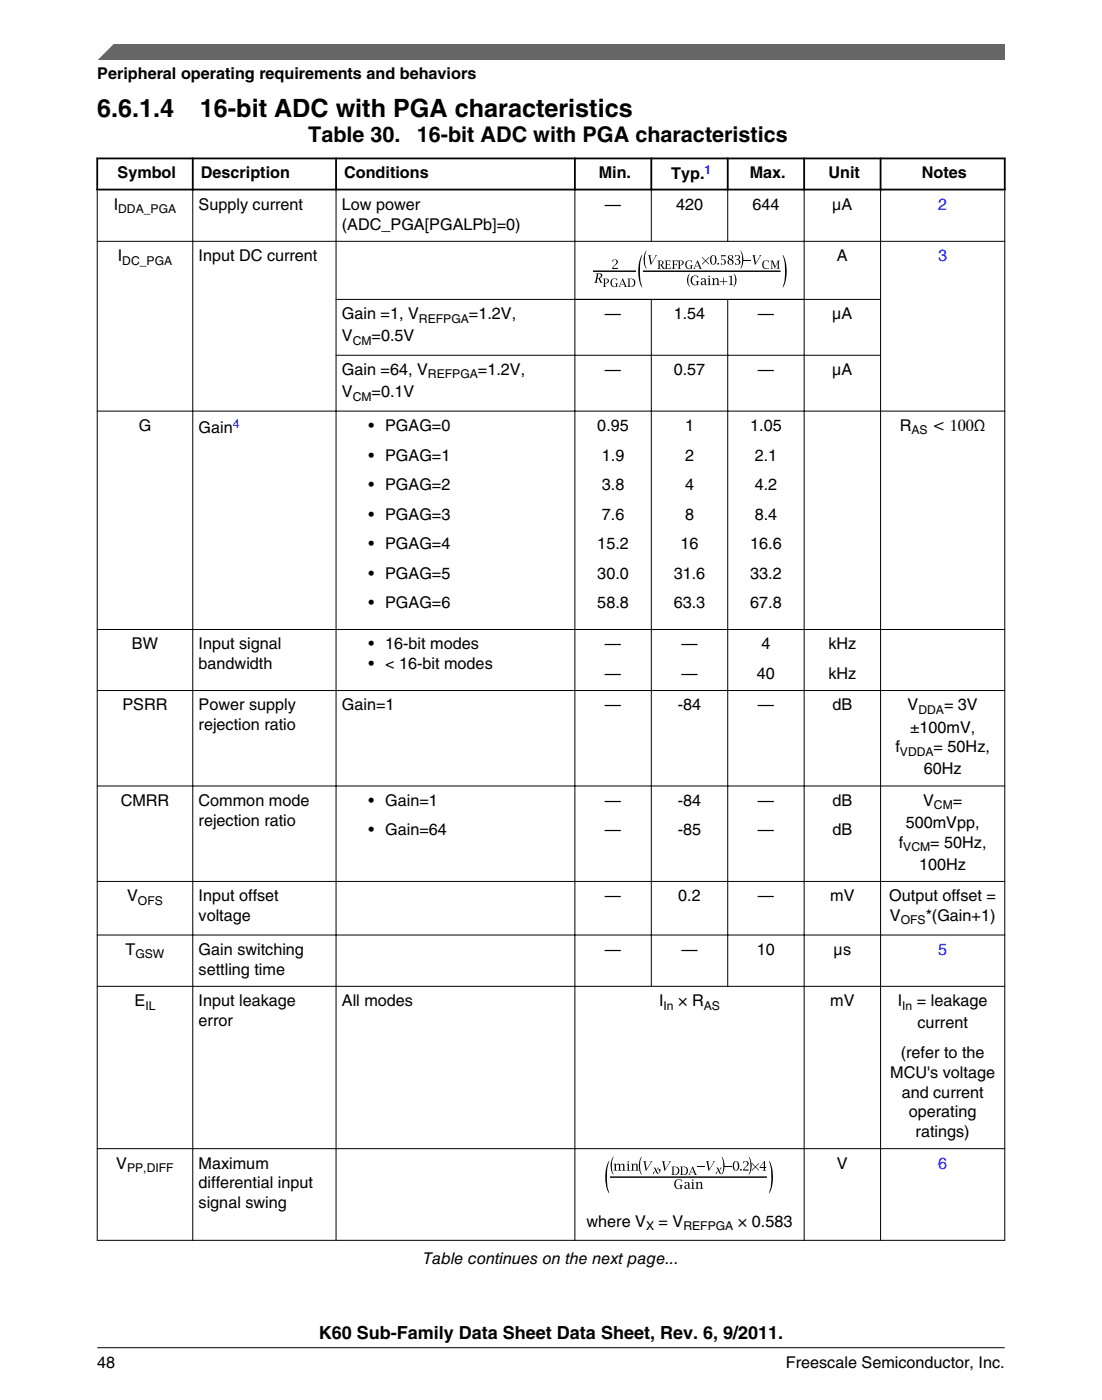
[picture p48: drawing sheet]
<svg xmlns="http://www.w3.org/2000/svg" width="216mm" height="274mm" viewBox="0 0 216 274" stroke-linecap="round" stroke-linejoin="round" font-family="sans-serif">
<defs><g id="words">
<g font-size="4.9">
<text x="19" y="23">6.6.1.4</text>
<text x="39.2" y="23">16-bit ADC with PGA characteristics</text>
</g>
<g font-size="4.2">
<text x="60.4" y="27.9">Table 30.</text>
<text x="81.7" y="27.9">16-bit ADC with PGA characteristics</text>
</g>
<text font-size="3.5" x="62.5" y="262.3">K60 Sub-Family Data Sheet Data Sheet, Rev. 6, 9/2011.</text>
<g font-size="3.2">
<text x="19" y="15.5">Peripheral operating requirements and behaviors</text>
<text x="23" y="34.9">Symbol</text>
<text x="39.4" y="34.9">Description</text>
<text x="67.4" y="34.9">Conditions</text>
<text x="117.3" y="34.9">Min.</text>
<text x="131.5" y="35.1">Typ.</text>
<text x="146.9" y="34.9">Max.</text>
<text x="162.3" y="34.9">Unit</text>
<text x="180.6" y="34.9">Notes</text>
<text x="22.3" y="41.1">I</text>
<text x="38.9" y="41.1">Supply current</text>
<text x="67" y="41.1">Low power</text>
<text x="118.5" y="41.1">—</text>
<text x="132.4" y="41.1">420</text>
<text x="147.4" y="41.1">644</text>
<text x="163.1" y="41.1">μA</text>
<text x="67" y="45">(ADC_PGA[PGALPb]=0)</text>
<text x="23.1" y="51.2">I</text>
<text x="38.9" y="51.2">Input DC current</text>
<text x="164" y="51.2">A</text>
<text x="67" y="62.6">Gain =1, V</text>
<text x="91.9" y="62.6">=1.2V,</text>
<text x="118.5" y="62.6">—</text>
<text x="132" y="62.6">1.54</text>
<text x="148.5" y="62.6">—</text>
<text x="163.1" y="62.6">μA</text>
<text x="67" y="66.9">V</text>
<text x="72.8" y="66.9">=0.5V</text>
<text x="67" y="73.5">Gain =64, V</text>
<text x="67" y="77.8">V</text>
<text x="72.8" y="77.8">=0.1V</text>
<text x="93.6" y="73.5">=1.2V,</text>
<text x="118.5" y="73.5">—</text>
<text x="132" y="73.5">0.57</text>
<text x="148.5" y="73.5">—</text>
<text x="163.1" y="73.5">μA</text>
<text x="27.2" y="84.5">G</text>
<text x="38.9" y="84.9">Gain</text>
<text x="72.2" y="84.5">• PGAG=0</text>
<text x="117" y="84.5">0.95</text>
<text x="134.2" y="84.5">1</text>
<text x="147" y="84.5">1.05</text>
<text x="176.3" y="84.5">R</text>
<text x="182.6" y="84.5">&lt; 100Ω</text>
<text x="72.2" y="90.3">• PGAG=1</text>
<text x="117.9" y="90.3">1.9</text>
<text x="134.2" y="90.3">2</text>
<text x="147.9" y="90.3">2.1</text>
<text x="72.2" y="96">• PGAG=2</text>
<text x="72.2" y="101.8">• PGAG=3</text>
<text x="117.9" y="96">3.8</text>
<text x="117.9" y="101.8">7.6</text>
<text x="134.2" y="96">4</text>
<text x="134.2" y="101.8">8</text>
<text x="147.9" y="96">4.2</text>
<text x="147.9" y="101.8">8.4</text>
<text x="72.2" y="107.6">• PGAG=4</text>
<text x="117" y="107.6">15.2</text>
<text x="133.3" y="107.6">16</text>
<text x="147" y="107.6">16.6</text>
<text x="72.2" y="113.4">• PGAG=5</text>
<text x="117" y="113.4">30.0</text>
<text x="132" y="113.4">31.6</text>
<text x="147" y="113.4">33.2</text>
<text x="72.2" y="119.2">• PGAG=6</text>
<text x="117" y="119.2">58.8</text>
<text x="132" y="119.2">63.3</text>
<text x="147" y="119.2">67.8</text>
<text x="25.9" y="127.3">BW</text>
<text x="38.9" y="127.3">Input signal</text>
<text x="38.9" y="131.1">bandwidth</text>
<text x="72.2" y="127.3">• 16-bit modes</text>
<text x="72.2" y="131.1">• &lt; 16-bit modes</text>
<text x="118.5" y="127.3">—</text>
<text x="133.5" y="127.3">—</text>
<text x="149.2" y="127.3">4</text>
<text x="162.3" y="127.3">kHz</text>
<text x="118.5" y="133">—</text>
<text x="133.5" y="133">—</text>
<text x="148.3" y="133">40</text>
<text x="162.3" y="133">kHz</text>
<text x="24" y="139.2">PSRR</text>
<text x="38.9" y="139.2">Power supply</text>
<text x="38.9" y="143.1">rejection ratio</text>
<text x="67" y="139.2">Gain=1</text>
<text x="118.5" y="139.2">—</text>
<text x="132.8" y="139.2">-84</text>
<text x="148.5" y="139.2">—</text>
<text x="163.1" y="139.2">dB</text>
<text x="177.8" y="139.2">V</text>
<text x="178.3" y="143.5">±100mV,</text>
<text x="184.9" y="139.2">= 3V</text>
<text x="175.4" y="147.4">f</text>
<text x="182.9" y="147.4">= 50Hz,</text>
<text x="181" y="151.7">60Hz</text>
<text x="23.6" y="157.9">CMRR</text>
<text x="38.9" y="157.9">Common mode</text>
<text x="38.9" y="161.8">rejection ratio</text>
<text x="72.2" y="157.9">• Gain=1</text>
<text x="118.5" y="157.9">—</text>
<text x="132.8" y="157.9">-84</text>
<text x="148.5" y="157.9">—</text>
<text x="163.1" y="157.9">dB</text>
<text x="180.8" y="157.9">V</text>
<text x="186.7" y="157.9">=</text>
<text x="72.2" y="163.7">• Gain=64</text>
<text x="118.5" y="163.7">—</text>
<text x="132.8" y="163.7">-85</text>
<text x="148.5" y="163.7">—</text>
<text x="163.1" y="163.7">dB</text>
<text x="176.1" y="166.1">f</text>
<text x="177.4" y="162.2">500mVpp,</text>
<text x="182.3" y="166.1">= 50Hz,</text>
<text x="180.1" y="170.5">100Hz</text>
<text x="24.9" y="176.6">V</text>
<text x="38.9" y="176.6">Input offset</text>
<text x="118.5" y="176.6">—</text>
<text x="132.9" y="176.6">0.2</text>
<text x="148.5" y="176.6">—</text>
<text x="162.7" y="176.6">mV</text>
<text x="174.2" y="176.6">Output offset =</text>
<text x="38.9" y="180.5">voltage</text>
<text x="174.3" y="180.5">V</text>
<text x="181.4" y="180.5">*(Gain+1)</text>
<text x="24.6" y="187.1">T</text>
<text x="38.9" y="187.1">Gain switching</text>
<text x="38.9" y="191">settling time</text>
<text x="118.5" y="187.1">—</text>
<text x="133.5" y="187.1">—</text>
<text x="148.3" y="187.1">10</text>
<text x="163.3" y="187.1">µs</text>
<text x="26.4" y="197.2">E</text>
<text x="38.9" y="197.2">Input leakage</text>
<text x="67" y="197.2">All modes</text>
<text x="129.1" y="197.2">I</text>
<text x="132.9" y="197.2">× R</text>
<text x="162.7" y="197.2">mV</text>
<text x="175.9" y="197.2">I</text>
<text x="179.6" y="197.2">= leakage</text>
<text x="38.9" y="201.1">error</text>
<text x="179.7" y="201.5">current</text>
<text x="176.5" y="207.3">(refer to the</text>
<text x="174.4" y="211.2">MCU's voltage</text>
<text x="176.7" y="215">and current</text>
<text x="178.1" y="218.9">operating</text>
<text x="179.4" y="222.8">ratings)</text>
<text x="22.8" y="229">V</text>
<text x="38.9" y="229">Maximum</text>
<text x="38.9" y="232.9">differential input</text>
<text x="164" y="229">V</text>
<text x="38.9" y="236.7">signal swing</text>
<text x="114.9" y="240.3">where V</text>
<text x="129" y="240.3">= V</text>
<text x="144.6" y="240.3">× 0.583</text>
<text x="82.9" y="247.7">Table continues on the next page...</text>
<text x="19.1" y="268">48</text>
<text x="154" y="268">Freescale Semiconductor, Inc.</text>
</g>
<g font-size="3.2" fill="#00f">
<text x="183.8" y="41.1">2</text>
<text x="183.8" y="51.2">3</text>
<text x="183.8" y="187.1">5</text>
<text x="183.8" y="229">6</text>
</g>
<g font-size="2.4" fill="#00f">
<text x="138" y="34.1">1</text>
<text x="45.6" y="83.9">4</text>
</g>
<g font-size="2.4">
<text x="23.2" y="41.8">DDA_PGA</text>
<text x="24" y="51.8">DC_PGA</text>
<text x="82.1" y="63.2">REFPGA</text>
<text x="69.1" y="67.5">CM</text>
<text x="83.8" y="74.2">REFPGA</text>
<text x="69.1" y="78.5">CM</text>
<text x="178.6" y="85.1">AS</text>
<text x="179.9" y="139.9">DDA</text>
<text x="176.3" y="148.1">VDDA</text>
<text x="183" y="158.6">CM</text>
<text x="177" y="166.8">VCM</text>
<text x="27" y="177.3">OFS</text>
<text x="176.5" y="181.1">OFS</text>
<text x="26.5" y="187.8">GSW</text>
<text x="28.5" y="197.8">IL</text>
<text x="130" y="197.8">In</text>
<text x="137.9" y="197.8">AS</text>
<text x="176.8" y="197.8">In</text>
<text x="24.9" y="229.6">PP,DIFF</text>
<text x="126.6" y="241">X</text>
<text x="133.9" y="241">REFPGA</text>
</g>
</g></defs>
<path d="M116.3 53.1h8.2M126.1 53.1h26.7" fill="none" stroke="#000" stroke-width=".28"/>
<g fill="#000">
<path d="M120 50.9a.59 .59 0 0 1 .7 0 .59 .59 0 0 1 .2 .7l-.8 .9h.9v.2h-1.1l.4-.6a.64 .64 0 0 0 .4-.5 .64 .64 0 0 0-.3-.7l-.2 .1-.1 .3h-.1zM125.8 49.9a12.3 12.3 0 0 0 0 6.5 7.3 7.3 0 0 1 0-6.5zM126.7 49a5.3 5.3 0 0 0 0 3.7 3.2 3.2 0 0 1 0-3.7zM127 50h.6l-.2 .2 .2 1.3 .9-1.3-.2-.2h.5l-1.2 1.9h-.2zM135.2 53.6v.1a2.67 2.67 0 0 0 0 2.5 1.83 1.83 0 0 1 0-2.6zM137.5 50.5l.1-.1 .6 .6 .7-.6 .1 .1-.7 .6 .7 .7h-.1l-.7-.6-.6 .6h-.1l.6-.7zM141 55.1h.7v-.7h.1v.7h.7v.1h-.7v.7h-.1v-.7h-.7zM142.8 54.2l.6-.2v1.7l.3 .2h-.9l.3-.1v-.3v-1.3zM143.7 53.6a1.83 1.83 0 0 1 0 2.6 2.84 2.84 0 0 0 0-2.6zM145.1 49a3.2 3.2 0 0 1 0 3.7 5.3 5.3 0 0 0 0-3.7zM145.6 51h1.5v.2h-1.5zM147.4 50h.6l-.2 .2 .3 1.3 .8-1.3-.2-.2h.5l-1.2 1.9h-.1z"/>
<path d="M153.4 49.9a7.3 7.3 0 0 1 0 6.5 12.3 12.3 0 0 0 0-6.5z"/>
<path d="M116.7 53.6h.5a.52 .52 0 0 1 .8 .2 .52 .52 0 0 1-.5 .7l.6 .9h-.5l-.4-.9h-.2l-.1 .7 .2 .2h-.7l.2-.2 .3-1.3v-.2zM117.2 53.7l-.1 .8a.43 .43 0 0 0 .5-.3 .43 .43 0 0 0-.2-.5z"/>
<path d="M118.1 54.6l1.1 .1 .1 .3-.1 .3-.7 .2 .1 .6 .2 .1h-.7l.2-.3v-1.2zM118.5 54.7v.8h.2l.3-.2 .1-.4-.2-.2zM119.8 54.8l.3-.2h.6h.2v.3h-.1a.48 .48 0 0 0-.6-.3 .48 .48 0 0 0-.3 .5 .71 .71 0 0 0 0 .8 .71 .71 0 0 0 .8 .2v-.5l-.2-.1h.6l-.2 .1v.6a.91 .91 0 0 1-1.2-.2 .91 .91 0 0 1 .1-1.2zM122 54.6l.8 1.6h-.6l.2-.1-.1-.4h-.7l-.2 .4 .2 .1h-.4zM121.9 54.9l-.3 .7h.6zM122.9 54.6h.5a.83 .83 0 0 1 1.1 .7 .83 .83 0 0 1-.8 .9h-.8l.2-.3v-1.2zM123.3 54.7l.1 1.3 .2 .2a.75 .75 0 0 0 .6-.9 .75 .75 0 0 0-.9-.6z"/>
<path d="M128.8 51h.4a.53 .53 0 0 1 .6 .2 .53 .53 0 0 1 .1 .5l-.2 .2 .6 .8h-.4l-.5-.7h-.2l.1 .5 .1 .2h-.6l.2-.3v-1.2zM129.3 51.1v.8h.1l.3-.1 .1-.4-.2-.2zM130.2 51h1.1v.3l-.1-.2h-.5v.7l.5-.1v.3l-.5-.1v.5a.45 .45 0 0 0 .7 0v.3h-1.2l.2-.3v-1.2zM131.6 51h1.1v.3l-.1-.2h-.5v.7l.5-.1v.3l-.5-.1v.7l.2 .1h-.7l.2-.3v-1.2zM132.8 51l1 .2 .2 .3-.1 .2-.7 .3v.6l.2 .1h-.6l.2-.3v-1.2zM133.2 51.1v.8h.2l.2-.1 .1-.4-.1-.2zM134.5 51.2l.2-.1 .6-.1 .3 .1v.3l-.2-.1a.48 .48 0 0 0-.5-.2 .48 .48 0 0 0-.4 .5 .71 .71 0 0 0 .1 .7 .71 .71 0 0 0 .7 .3v-.5l-.2-.1h.7l-.2 .1v.5a.91 .91 0 0 1-1.2-.2 .91 .91 0 0 1 .1-1.2zM136.6 51l.9 1.7h-.6l.2-.1-.2-.4h-.7l-.1 .4 .1 .1h-.4zM136.6 51.3l-.3 .8h.6z"/>
<path d="M135.5 54.2l.3-.2h.7l.3 .1v.3h-.2a.54 .54 0 0 0-.6-.3 .54 .54 0 0 0-.4 .5 .79 .79 0 0 0 .1 .9 .79 .79 0 0 0 .8 .3v-.6l-.2-.1h.7l-.2 .1v.6a1.02 1.02 0 0 1-1.3-.2 1.02 1.02 0 0 1 0-1.4zM137.4 54.6l.4-.1 .4 .1 .1 1 .2 .3h-.3l-.1-.2a.42 .42 0 0 1-.6 .2 .42 .42 0 0 1-.1-.6l.6-.2v-.4l-.3-.1-.3 .2zM137.6 55.2v.5h.4v-.6zM138.6 54.5h.5v1.1l.2 .3h-.7l.2-.1v-.3v-.8zM138.8 54h.3v.3h-.3zM139.4 54.5h.5l.1 .2a.47 .47 0 0 1 .7-.1l.1 1.1 .2 .2h-.7l.2-.4v-.6l-.2-.3-.4 .3v.8l.2 .2h-.7l.2-.1 .1-.3v-.8z"/>
<path d="M139.3 50.2l.2-.2a.76 .76 0 0 1 .8 .3 .76 .76 0 0 1 .1 .7 .68 .68 0 0 1-.7 .9 .68 .68 0 0 1-.6-1zM139.6 50.1l-.2 1 .1 .6 .2 .1a1.22 1.22 0 0 0 0-1.8zM140.6 51.5h.3v.3h-.3zM141.3 50h.9v.2h-.9v.5a.62 .62 0 0 1 .8 .3 .62 .62 0 0 1-.1 .8h-.8v-.3l.4 .3a.52 .52 0 0 0 .3-.7 .52 .52 0 0 0-.6-.3zM142.8 50.1l.4-.1 .4 .1v.3l-.3 .4a.56 .56 0 0 1 .3 .8 .56 .56 0 0 1-.7 .2 .56 .56 0 0 1-.3-.7l.2-.3a.44 .44 0 0 1 0-.7zM142.9 50.1l-.1 .3 .4 .4 .2-.5-.1-.2zM142.9 50.9a.46 .46 0 0 0-.1 .6 .46 .46 0 0 0 .6 .2v-.5zM144 50a.64 .64 0 0 1 1 .5l-.4 .3a.56 .56 0 0 1 .4 .8 .56 .56 0 0 1-.8 .3l-.2-.1v-.3l.3 .3a.44 .44 0 0 0 .5-.3 .44 .44 0 0 0-.2-.5l-.4-.2 .4-.1 .2-.3-.1-.3-.3-.1-.4 .3z"/>
<path d="M149.5 51.2l.8-.2 .3 .1v.3h-.1a.46 .46 0 0 0-.5-.3 .46 .46 0 0 0-.4 .5 .72 .72 0 0 0 .2 .8 .72 .72 0 0 0 .8 .1 .84 .84 0 0 1-1.1-.1 .84 .84 0 0 1 0-1.2zM150.9 51h.5l.5 1.2 .5-1.2h.4l-.2 .3v1.2l.2 .2h-.6l.2-.2v-1.2l-.6 1.2-.5-1.2v1.2l.2 .2h-.6l.2-.3v-1.2z"/>
</g>
<g fill="#fff">
<path d="M157.6 47.4h14.8v11.2h-14.8z" fill-rule="evenodd"/>
<path d="M172.6 47.4h24.2v33.1h-24.2z" fill-rule="evenodd"/>
<path d="M65.9 58.8h46.6v10.7h-46.6z" fill-rule="evenodd"/>
<path d="M112.7 58.8h14.8v10.7h-14.8z" fill-rule="evenodd"/>
<path d="M127.7 58.8h14.8v10.7h-14.8z" fill-rule="evenodd"/>
<path d="M142.7 58.8h14.8v10.7h-14.8z" fill-rule="evenodd"/>
<path d="M157.6 58.8h14.8v10.7h-14.8z" fill-rule="evenodd"/>
<path d="M65.9 69.7h46.6v10.8h-46.6z" fill-rule="evenodd"/>
<path d="M112.7 69.7h14.8v10.8h-14.8z" fill-rule="evenodd"/>
<path d="M127.7 69.7h14.8v10.8h-14.8z" fill-rule="evenodd"/>
<path d="M142.7 69.7h14.8v10.8h-14.8z" fill-rule="evenodd"/>
<path d="M157.6 69.7h14.8v10.8h-14.8z" fill-rule="evenodd"/>
<path d="M19.1 80.6h18.6v42.7h-18.6z" fill-rule="evenodd"/>
<path d="M37.9 80.6h27.9v42.7h-27.9z" fill-rule="evenodd"/>
<path d="M65.9 80.6h46.6v42.7h-46.6z" fill-rule="evenodd"/>
<path d="M112.7 80.6h14.8v42.7h-14.8z" fill-rule="evenodd"/>
<path d="M127.7 80.6h14.8v42.7h-14.8z" fill-rule="evenodd"/>
<path d="M142.7 80.6h14.8v42.7h-14.8z" fill-rule="evenodd"/>
<path d="M157.6 80.6h14.8v42.7h-14.8z" fill-rule="evenodd"/>
<path d="M172.6 80.6h24.2v42.7h-24.2z" fill-rule="evenodd"/>
<path d="M19.1 123.4h18.6v11.8h-18.6z" fill-rule="evenodd"/>
<path d="M37.9 123.4h27.9v11.8h-27.9z" fill-rule="evenodd"/>
<path d="M65.9 123.4h46.6v11.8h-46.6z" fill-rule="evenodd"/>
<path d="M112.7 123.4h14.8v11.8h-14.8z" fill-rule="evenodd"/>
<path d="M127.7 123.4h14.8v11.8h-14.8z" fill-rule="evenodd"/>
<path d="M142.7 123.4h14.8v11.8h-14.8z" fill-rule="evenodd"/>
<path d="M157.6 123.4h14.8v11.8h-14.8z" fill-rule="evenodd"/>
<path d="M172.6 123.4h24.2v11.8h-24.2z" fill-rule="evenodd"/>
<path d="M19.1 135.4h18.6v18.5h-18.6z" fill-rule="evenodd"/>
<path d="M37.9 135.4h27.9v18.5h-27.9z" fill-rule="evenodd"/>
<path d="M65.9 135.4h46.6v18.5h-46.6z" fill-rule="evenodd"/>
<path d="M112.7 135.4h14.8v18.5h-14.8z" fill-rule="evenodd"/>
<path d="M127.7 135.4h14.8v18.5h-14.8z" fill-rule="evenodd"/>
<path d="M142.7 135.4h14.8v18.5h-14.8z" fill-rule="evenodd"/>
<path d="M157.6 135.4h14.8v18.5h-14.8z" fill-rule="evenodd"/>
<path d="M172.6 135.4h24.2v18.5h-24.2z" fill-rule="evenodd"/>
<path d="M19.1 154.1h18.6v18.5h-18.6z" fill-rule="evenodd"/>
<path d="M37.9 154.1h27.9v18.5h-27.9z" fill-rule="evenodd"/>
<path d="M65.9 154.1h46.6v18.5h-46.6z" fill-rule="evenodd"/>
<path d="M112.7 154.1h14.8v18.5h-14.8z" fill-rule="evenodd"/>
<path d="M127.7 154.1h14.8v18.5h-14.8z" fill-rule="evenodd"/>
<path d="M142.7 154.1h14.8v18.5h-14.8z" fill-rule="evenodd"/>
<path d="M157.6 154.1h14.8v18.5h-14.8z" fill-rule="evenodd"/>
<path d="M172.6 154.1h24.2v18.5h-24.2z" fill-rule="evenodd"/>
<path d="M19.1 172.8h18.6v10.3h-18.6z" fill-rule="evenodd"/>
<path d="M37.9 172.8h27.9v10.3h-27.9z" fill-rule="evenodd"/>
<path d="M65.9 172.8h46.6v10.3h-46.6z" fill-rule="evenodd"/>
<path d="M112.7 172.8h14.8v10.3h-14.8z" fill-rule="evenodd"/>
<path d="M127.7 172.8h14.8v10.3h-14.8z" fill-rule="evenodd"/>
<path d="M142.7 172.8h14.8v10.3h-14.8z" fill-rule="evenodd"/>
<path d="M157.6 172.8h14.8v10.3h-14.8z" fill-rule="evenodd"/>
<path d="M172.6 172.8h24.2v10.3h-24.2z" fill-rule="evenodd"/>
<path d="M19.1 183.3h18.6v9.9h-18.6z" fill-rule="evenodd"/>
<path d="M37.9 183.3h27.9v9.9h-27.9z" fill-rule="evenodd"/>
<path d="M65.9 183.3h46.6v9.9h-46.6z" fill-rule="evenodd"/>
<path d="M112.7 183.3h14.8v9.9h-14.8z" fill-rule="evenodd"/>
<path d="M127.7 183.3h14.8v9.9h-14.8z" fill-rule="evenodd"/>
<path d="M142.7 183.3h14.8v9.9h-14.8z" fill-rule="evenodd"/>
<path d="M157.6 183.3h14.8v9.9h-14.8z" fill-rule="evenodd"/>
<path d="M172.6 183.3h24.2v9.9h-24.2z" fill-rule="evenodd"/>
<path d="M19.1 193.4h18.6v31.6h-18.6z" fill-rule="evenodd"/>
<path d="M37.9 193.4h27.9v31.6h-27.9z" fill-rule="evenodd"/>
<path d="M65.9 193.4h46.6v31.6h-46.6z" fill-rule="evenodd"/>
<path d="M112.7 193.4h44.8v31.6h-44.8z" fill-rule="evenodd"/>
<path d="M157.6 193.4h14.8v31.6h-14.8z" fill-rule="evenodd"/>
<path d="M172.6 193.4h24.2v31.6h-24.2z" fill-rule="evenodd"/>
<path d="M19.1 225.2h18.6v17.7h-18.6z" fill-rule="evenodd"/>
<path d="M37.9 225.2h27.9v17.7h-27.9z" fill-rule="evenodd"/>
<path d="M65.9 225.2h46.6v17.7h-46.6z" fill-rule="evenodd"/>
<path d="M112.7 225.2h44.8v17.7h-44.8z" fill-rule="evenodd"/>
</g>
<g fill="#000">
<path d="M119.3 227.4a12.1 12.1 0 0 0 0 6.5 7.2 7.2 0 0 1 0-6.5zM120.2 226.6a5.1 5.1 0 0 0 0 3.6 3.2 3.2 0 0 1 0-3.6zM125.7 226.6a5.1 5.1 0 0 0 0 3.6 3.2 3.2 0 0 1 0-3.6zM126 227.5h.7l-.2 .2 .2 1.4 .8-1.4-.1-.2h.4l-1.2 1.9h-.1zM128 228.8h.4l.2 .5 .3-.4-.1-.1h.2v.2l-.4 .3 .3 .6h.2l-.4 .1-.3-.6-.2 .3v.3h-.3v-.1a.58 .58 0 0 0 .3-.9zM129.1 229.1h.3v.4l-.3 .3 .1-.3zM129.7 227.5h.6l-.2 .2 .3 1.4 .8-1.4-.2-.2h.5l-1.2 1.9h-.1zM136.5 228.6h1.5v.1h-1.5zM138.3 227.5h.7l-.3 .2 .3 1.4 .8-1.4-.1-.2h.4l-1.2 1.9h-.1zM140.3 228.8h.4l.2 .5 .3-.4-.1-.1h.2v.2l-.4 .3 .3 .6h.2l-.4 .1-.3-.6-.2 .3v.3h-.3v-.1a.58 .58 0 0 0 .3-.9zM141.4 226.6a3.2 3.2 0 0 1 0 3.6 5.1 5.1 0 0 0 0-3.6zM141.9 228.6h1.5v.1h-1.5z"/>
<path d="M146.7 226.6a3.2 3.2 0 0 1 0 3.6 5.1 5.1 0 0 0 0-3.6zM147.3 228l.1-.1 .6 .7 .6-.7 .1 .1-.6 .6 .6 .7-.1 .1-.6-.7-.6 .7-.1-.1 .6-.7zM150.7 227.4a7.2 7.2 0 0 1 0 6.5 12.1 12.1 0 0 0 0-6.5z"/>
<path d="M120.2 228h.5v.3l.4-.3 .5 .2a.44 .44 0 0 1 .6-.1l.2 1.1 .2 .2h-.7l.2-.4v-.7l-.2-.1-.4 .2v.8l.2 .2h-.7l.3-.4v-.7l-.2-.1-.4 .2v.8l.2 .2h-.7l.2-.1v-.3v-.8zM122.7 228h.5v1.1l.2 .3h-.7l.2-.1 .1-.3v-.8zM123 227.5h.2v.3h-.2zM123.6 228h.5v.2a.47 .47 0 0 1 .7-.1l.1 1.1 .3 .2h-.8l.3-.4v-.6l-.2-.2-.4 .2v.8l.2 .2h-.7l.2-.1v-.3v-.8z"/>
<path d="M131.5 228.6h.6a.83 .83 0 0 1 1 .7 .83 .83 0 0 1-.8 .9h-.8l.2-.3v-1.2zM132 228.7v1.3l.2 .1a.75 .75 0 0 0 .6-.8 .75 .75 0 0 0-.8-.6zM133.2 228.6h.5a.83 .83 0 0 1 1.1 .7 .83 .83 0 0 1-.8 .9h-.8l.2-.3v-1.2zM133.7 228.7v1.3l.2 .1a.75 .75 0 0 0 .6-.8 .75 .75 0 0 0-.8-.6zM135.7 228.6l.8 1.6h-.6l.2-.1-.1-.4h-.7l-.2 .4 .2 .1h-.4zM135.6 228.9l-.3 .7h.6z"/>
<path d="M132.3 231.3l.3-.2h.7l.3 .1v.3h-.2a.54 .54 0 0 0-.6-.3 .54 .54 0 0 0-.4 .5 .79 .79 0 0 0 .1 .9 .79 .79 0 0 0 .8 .3v-.6l-.2-.1h.7l-.2 .1v.6a1.02 1.02 0 0 1-1.3-.2 1.02 1.02 0 0 1 0-1.4zM134.2 231.7l.4-.1 .4 .1 .1 1 .2 .3h-.3l-.1-.2a.42 .42 0 0 1-.6 .2 .42 .42 0 0 1-.2-.6l.7-.2v-.4l-.3-.1-.3 .2zM134.4 232.3v.5l.4-.1v-.5zM135.4 231.6h.5v1.1l.2 .3h-.7l.2-.2v-.2v-.8zM135.6 231.1h.3v.3h-.3zM136.2 231.6h.5l.1 .2a.47 .47 0 0 1 .7-.1l.1 1.1 .2 .2h-.7l.2-.4v-.7l-.2-.2-.4 .2v.9l.2 .2h-.7l.2-.2 .1-.2-.1-.8z"/>
<path d="M143.8 227.7l.1-.1a.76 .76 0 0 1 .8 .2 .76 .76 0 0 1 .1 .8 .68 .68 0 0 1-.7 .8 .68 .68 0 0 1-.6-.9zM144 227.7l-.2 .9 .2 .6 .2 .1a1.22 1.22 0 0 0 0-1.7zM145 229.1h.3v.3h-.3zM145.6 227.6a.59 .59 0 0 1 .8-.1 .59 .59 0 0 1 .2 .8l-.8 .9h.9v.2h-1.1l.3-.7a.64 .64 0 0 0 .5-.5 .64 .64 0 0 0-.3-.6l-.3 .1v.2h-.2z"/>
<path d="M149.7 227.5h.2v1.2h.2v.2h-.2v.3l.2 .2h-.7a.36 .36 0 0 0 .3-.5h-.9v-.2zM149.7 227.7l-.8 1h.8z"/>
</g>
<path d="M119.6 230.6h30.5" fill="none" stroke="#000" stroke-width=".28"/>
<g fill="#fff">
<path d="M157.6 225.2h14.8v17.7h-14.8z" fill-rule="evenodd"/>
<path d="M172.6 225.2h24.2v17.7h-24.2z" fill-rule="evenodd"/>
</g>
<path d="M18.9 31h178.1M18.9 37.1h178.1M19 30.9v6.4M37.8 30.9v6.4M65.8 30.9v6.4M112.6 30.9v6.4M127.6 30.9v6.4M142.6 30.9v6.4M157.5 30.9v6.4M172.5 30.9v6.4M196.8 30.9v6.4" fill="none" stroke="#000" stroke-width=".35"/>
<g fill="none" stroke="#000" stroke-width=".2">
<path d="M19 37.3v205.8M37.8 36.9v206.2M65.8 36.9v206.2M112.6 36.9v206.2M127.6 36.9v10.5M142.6 36.9v10.5M157.5 36.9v206.2M172.5 36.9v206.2M196.8 37.3v205.8M19 47.3h177.9M65.8 58.7h106.8M127.6 58.6v134.8"/>
<path d="M142.6 58.6v134.8M65.8 69.6h106.8M19 80.6h177.9M19 123.3h177.9M19 135.3h177.9M19 154h177.9M19 172.7h177.9M19 183.2h177.9M19 193.3h177.9M19 225.1h177.9M19 243h177.9"/>
</g>
<path d="M19 11.7l5.7-3.1 172.2 .1v3z" fill="#666"/>
<path d="M22.5 8.6l-3.1 3.1" fill="none" stroke="#666" stroke-width=".28"/>
<path d="M19 264.1h177.8" fill="none" stroke="#000" stroke-width=".2"/>
<use href="#words"/>
</svg>
